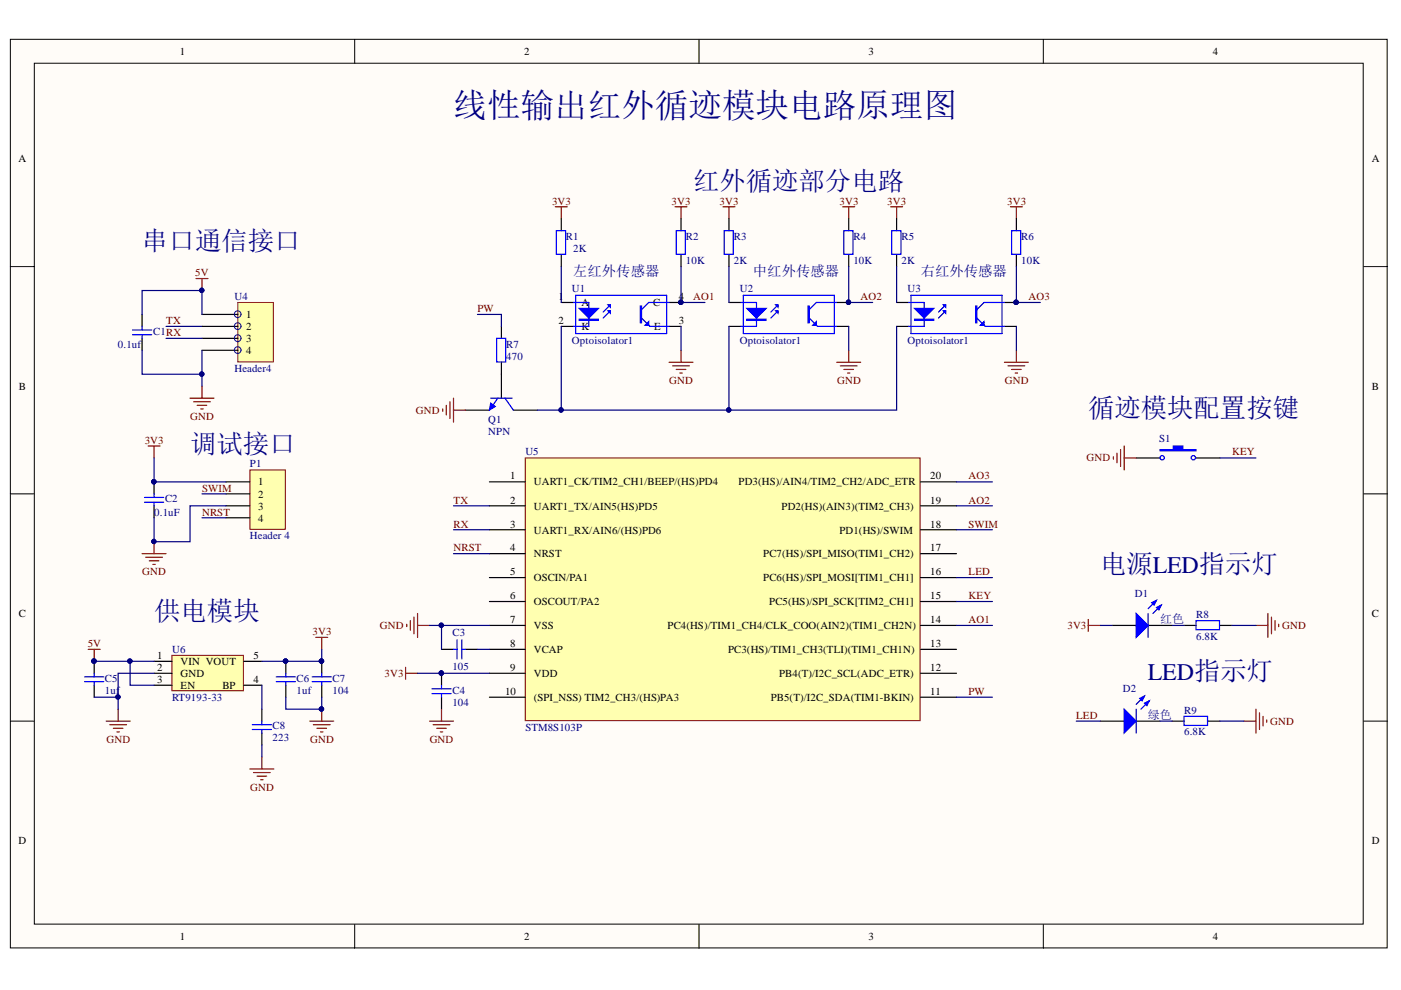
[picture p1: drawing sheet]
<svg xmlns="http://www.w3.org/2000/svg" width="297mm" height="210mm" viewBox="0 0 297 210" stroke-linecap="round" stroke-linejoin="round" font-family="sans-serif">
<defs><g id="words">
<text font-size="7.1" fill="#000080" x="96.2" y="24.7">线性输出红外循迹模块电路原理图</text>
<g font-size="5.6" fill="#000080">
<text x="147" y="40.2">红外循迹部分电路</text>
<text x="30.2" y="52.9">串口通信接口</text>
<text x="230.7" y="88.4">循迹模块配置按键</text>
<text x="40.3" y="96">调试接口</text>
<text x="233.2" y="121.4">电源LED指示灯</text>
<text x="32.7" y="131.5">供电模块</text>
</g>
<text font-size="5.1" fill="#000080" x="243.4" y="144.2">LED指示灯</text>
<g font-size="3" fill="#000080">
<text x="121.5" y="58.5">左红外传感器</text>
<text x="159.6" y="58.5">中红外传感器</text>
<text x="195.2" y="58.5">右红外传感器</text>
</g>
<g font-size="2.5" fill="#000080">
<text x="246" y="132.1">红色</text>
<text x="243.4" y="152.4">绿色</text>
</g>
<g font-size="2.3">
<text x="38.1" y="11.6">1</text>
<text x="111.1" y="11.6">2</text>
<text x="184.1" y="11.6">3</text>
<text x="257.2" y="11.6">4</text>
<text x="3.9" y="34.4">A</text>
<text x="290.9" y="34.4">A</text>
<text x="118.4" y="63.6">1</text>
<text x="123.3" y="64.9">A</text>
<text x="138.5" y="64.9">C</text>
<text x="143.9" y="63.6">4</text>
<text x="52.2" y="67.4">1</text>
<text x="52.2" y="70">2</text>
<text x="118.4" y="68.7">2</text>
<text x="123.3" y="70">K</text>
<text x="138.7" y="70">E</text>
<text x="143.9" y="68.7">3</text>
<text x="52.2" y="72.5">3</text>
<text x="52.2" y="75">4</text>
<text x="4" y="82.6">B</text>
<text x="290.9" y="82.6">B</text>
<text x="108.2" y="101.6">1</text>
<text x="197.2" y="101.6">20</text>
<text x="54.8" y="102.9">1</text>
<text x="54.8" y="105.5">2</text>
<text x="108.2" y="106.8">2</text>
<text x="113.2" y="102.9">UART1_CK/TIM2_CH1/BEEP/(HS)PD4</text>
<text x="156.6" y="102.9">PD3(HS)/AIN4/TIM2_CH2/ADC_ETR</text>
<text x="197.2" y="106.8">19</text>
<text x="54.8" y="108.1">3</text>
<text x="54.8" y="110.6">4</text>
<text x="108.2" y="111.9">3</text>
<text x="113.2" y="108.1">UART1_TX/AIN5(HS)PD5</text>
<text x="113.2" y="113.1">UART1_RX/AIN6/(HS)PD6</text>
<text x="165.7" y="108.1">PD2(HS)(AIN3)(TIM2_CH3)</text>
<text x="178" y="113.1">PD1(HS)/SWIM</text>
<text x="197.2" y="111.9">18</text>
<text x="108.2" y="116.9">4</text>
<text x="113.2" y="118.2">NRST</text>
<text x="161.8" y="118.2">PC7(HS)/SPI_MISO(TIM1_CH2)</text>
<text x="197.2" y="116.9">17</text>
<text x="108.2" y="122">5</text>
<text x="113.2" y="123.2">OSCIN/PA1</text>
<text x="161.8" y="123.2">PC6(HS)/SPI_MOSI[TIM1_CH1]</text>
<text x="197.2" y="122">16</text>
<text x="4" y="130.8">C</text>
<text x="108.2" y="127">6</text>
<text x="113.2" y="128.3">OSCOUT/PA2</text>
<text x="163.1" y="128.3">PC5(HS)/SPI_SCK[TIM2_CH1]</text>
<text x="197.2" y="127">15</text>
<text x="290.9" y="130.8">C</text>
<text x="108.2" y="132.1">7</text>
<text x="108.2" y="137.2">8</text>
<text x="113.2" y="133.4">VSS</text>
<text x="141.6" y="133.4">PC4(HS)/TIM1_CH4/CLK_COO(AIN2)(TIM1_CH2N)</text>
<text x="197.2" y="137.2">13</text>
<text x="197.2" y="132.1">14</text>
<text x="33.3" y="139.7">1</text>
<text x="33.3" y="142.2">2</text>
<text x="38.3" y="141">VIN VOUT</text>
<text x="38.3" y="143.5">GND</text>
<text x="53.7" y="139.7">5</text>
<text x="108.2" y="142.2">9</text>
<text x="113.2" y="138.4">VCAP</text>
<text x="113.2" y="143.5">VDD</text>
<text x="154.4" y="138.4">PC3(HS)/TIM1_CH3(TLI)(TIM1_CH1N)</text>
<text x="165.2" y="143.5">PB4(T)/I2C_SCL(ADC_ETR)</text>
<text x="197.2" y="142.2">12</text>
<text x="33.3" y="144.8">3</text>
<text x="38.3" y="146">EN</text>
<text x="47.2" y="146">BP</text>
<text x="53.7" y="144.8">4</text>
<text x="107.1" y="147.3">10</text>
<text x="113.2" y="148.6">(SPI_NSS) TIM2_CH3/(HS)PA3</text>
<text x="163.4" y="148.6">PB5(T)/I2C_SDA(TIM1-BKIN)</text>
<text x="197.2" y="147.3">11</text>
<text x="3.9" y="179">D</text>
<text x="290.9" y="179">D</text>
<text x="38.1" y="199.3">1</text>
<text x="111.1" y="199.3">2</text>
<text x="184.1" y="199.3">3</text>
<text x="257.2" y="199.3">4</text>
</g>
<g font-size="2.3" fill="#800000">
<text x="117" y="43.4">3V3</text>
<text x="142.4" y="43.4">3V3</text>
<text x="152.5" y="43.4">3V3</text>
<text x="178" y="43.4">3V3</text>
<text x="188.1" y="43.4">3V3</text>
<text x="213.6" y="43.4">3V3</text>
<text x="41.4" y="58.6">5V</text>
<text x="147" y="63.6">AO1</text>
<text x="182.5" y="63.6">AO2</text>
<text x="218" y="63.6">AO3</text>
<text x="35.2" y="68.7">TX</text>
<text x="101.2" y="66.2">PW</text>
<text x="141.9" y="81.4">GND</text>
<text x="177.5" y="81.4">GND</text>
<text x="213" y="81.4">GND</text>
<text x="40.3" y="89">GND</text>
<text x="88.1" y="87.7">GND</text>
<text x="30.7" y="94">3V3</text>
<text x="205.4" y="101.6">AO3</text>
<text x="230.4" y="97.8">GND</text>
<text x="261.2" y="96.6">KEY</text>
<text x="42.8" y="104.3">SWIM</text>
<text x="96.2" y="106.8">TX</text>
<text x="205.4" y="106.8">AO2</text>
<text x="42.8" y="109.3">NRST</text>
<text x="96.2" y="111.9">RX</text>
<text x="205.4" y="111.9">SWIM</text>
<text x="96.2" y="116.9">NRST</text>
<text x="30.2" y="122">GND</text>
<text x="205.4" y="122">LED</text>
<text x="205.4" y="127">KEY</text>
<text x="18.6" y="137.2">5V</text>
<text x="66.3" y="134.6">3V3</text>
<text x="80.5" y="133.4">GND</text>
<text x="205.4" y="132.1">AO1</text>
<text x="226.3" y="133.4">3V3</text>
<text x="271.9" y="133.4">GND</text>
<text x="81.6" y="143.5">3V3</text>
<text x="205.4" y="147.3">PW</text>
<text x="228.2" y="152.4">LED</text>
<text x="269.3" y="153.6">GND</text>
<text x="22.6" y="157.4">GND</text>
<text x="65.7" y="157.4">GND</text>
<text x="91.1" y="157.4">GND</text>
<text x="53.1" y="167.7">GND</text>
</g>
<g font-size="2.3" fill="#000080">
<text x="120" y="51">R1</text>
<text x="121.5" y="53.5">2K</text>
<text x="145.4" y="51">R2</text>
<text x="155.6" y="51">R3</text>
<text x="180.9" y="51">R4</text>
<text x="191.2" y="51">R5</text>
<text x="216.5" y="51">R6</text>
<text x="145.4" y="56.1">10K</text>
<text x="155.6" y="56.1">2K</text>
<text x="180.9" y="56.1">10K</text>
<text x="191.2" y="56.1">2K</text>
<text x="216.5" y="56.1">10K</text>
<text x="49.7" y="63.6">U4</text>
<text x="121.3" y="61.9">U1</text>
<text x="156.8" y="61.9">U2</text>
<text x="192.4" y="61.9">U3</text>
<text x="32.5" y="71">C1RX</text>
<text x="25" y="73.8">0.1uf</text>
<text x="107.3" y="76.3">470</text>
<text x="107.3" y="73.8">R7</text>
<text x="121.3" y="73">Optoisolator1</text>
<text x="156.8" y="73">Optoisolator1</text>
<text x="192.4" y="73">Optoisolator1</text>
<text x="49.7" y="78.8">Header4</text>
<text x="103.5" y="89.7">Q1</text>
<text x="103.5" y="92.3">NPN</text>
<text x="245.7" y="93.8">S1</text>
<text x="53" y="99.1">P1</text>
<text x="111.4" y="96.6">U5</text>
<text x="35" y="106.5">C2</text>
<text x="32.7" y="109.3">0.1uF</text>
<text x="53" y="114.4">Header 4</text>
<text x="240.6" y="126.5">D1</text>
<text x="253.6" y="131.1">R8</text>
<text x="95.9" y="134.9">C3</text>
<text x="253.6" y="135.7">6.8K</text>
<text x="36.5" y="138.4">U6</text>
<text x="95.9" y="142">105</text>
<text x="22.2" y="147.1">1uf</text>
<text x="22.2" y="144.5">C5</text>
<text x="36.5" y="148.6">RT9193-33</text>
<text x="62.9" y="147.1">1uf</text>
<text x="62.9" y="144.5">C6</text>
<text x="70.5" y="147.1">104</text>
<text x="70.5" y="144.5">C7</text>
<text x="95.9" y="149.6">104</text>
<text x="95.9" y="147.1">C4</text>
<text x="238.1" y="146.8">D2</text>
<text x="57.8" y="154.7">C8</text>
<text x="111.4" y="154.9">STM8S103P</text>
<text x="251.1" y="155.9">6.8K</text>
<text x="251.1" y="151.4">R9</text>
<text x="57.8" y="157.2">223</text>
</g>
</g></defs>
<g fill="#fffcf8" stroke="#000" stroke-width=".21">
<path d="M2.2 8.3h291.9v192.7h-291.9z"/>
<path d="M7.3 13.4h281.7v182.5h-281.7z"/>
</g>
<path d="M75.2 8.3v5.1M148.2 8.3v5.1M221.2 8.3v5.1M2.2 56.5h5.1M289.1 56.5h5.1M2.2 104.7h5.1M289.1 104.7h5.1M2.2 152.9h5.1M289.1 152.9h5.1M75.2 196v5.1M148.2 196v5.1M221.2 196v5.1" fill="none" stroke="#000" stroke-width=".21"/>
<path d="M119 64.1h2.5M119 69.2h2.5M141.9 64.1h2.5M141.9 69.2h2.5" fill="none" stroke="#000" stroke-width=".25"/>
<circle cx="144.3" cy="64.1" r=".46" fill="#000080" stroke="#000080" stroke-width=".21"/>
<path d="M121.5 64.1h3.3v5.1h-3.3M122 62.6h19.3v8.1h-19.3zM129.4 65.9l-1.5 1.5M129.4 64.6l-1.5 1.6M136 67.4l1.8 1.8h4.1M141.9 64.1h-4.4l-1.5 1.6" fill="none" stroke="#00f" stroke-width=".25"/>
<path d="M122.8 65.4h4.1l-2.1 2z" fill="#00f"/>
<path d="M122.8 65.4h4.1l-2.1 2zM122.8 67.7h4.1v.2h-4.1zM122.8 67.8h4.1" fill="none" stroke="#00f" stroke-width=".25"/>
<path d="M128.9 64.6h.5v.5z" fill="#00f"/>
<path d="M128.9 64.6h.5v.5z" fill="none" stroke="#00f" stroke-width=".25"/>
<path d="M128.9 65.9h.5v.5z" fill="#00f"/>
<path d="M128.9 65.9h.5v.5zM135.8 64.9h.2v3.5h-.2zM135.9 64.9v3.5" fill="none" stroke="#00f" stroke-width=".25"/>
<path d="M136.8 68.9l.7-.7v.7z" fill="#00f"/>
<path d="M136.8 68.9l.7-.7v.7zM157.1 64.1h3.3v5.1h-3.3M157.6 62.6h19.3v8.1h-19.3zM165 65.9l-1.6 1.5M165 64.6l-1.6 1.6M171.6 67.4l1.7 1.8h4.1M177.4 64.1h-4.3l-1.5 1.6" fill="none" stroke="#00f" stroke-width=".25"/>
<g fill="#000080" stroke="#000080" stroke-width=".21">
<circle cx="144.3" cy="64.1" r=".46"/>
<circle cx="179.9" cy="64.1" r=".46"/>
</g>
<path d="M154.6 64.1h2.5M154.6 69.2h2.5M177.4 64.1h2.5M177.4 69.2h2.5" fill="none" stroke="#000" stroke-width=".25"/>
<path d="M158.4 65.4h4l-2 2z" fill="#00f"/>
<path d="M158.4 65.4h4l-2 2zM158.4 67.7h4v.2h-4zM158.4 67.8h4" fill="none" stroke="#00f" stroke-width=".25"/>
<path d="M164.5 64.6h.5v.5z" fill="#00f"/>
<path d="M164.5 64.6h.5v.5z" fill="none" stroke="#00f" stroke-width=".25"/>
<path d="M164.5 65.9h.5v.5z" fill="#00f"/>
<path d="M164.5 65.9h.5v.5zM171.3 64.9h.3v3.5h-.3zM171.4 64.9v3.5" fill="none" stroke="#00f" stroke-width=".25"/>
<path d="M172.3 68.9l.8-.7v.7z" fill="#00f"/>
<path d="M172.3 68.9l.8-.7v.7zM192.6 64.1h3.3v5.1h-3.3M193.1 62.6h19.3v8.1h-19.3zM200.5 65.9l-1.5 1.5M200.5 64.6l-1.5 1.6M207.1 67.4l1.8 1.8h4.1M213 64.1h-4.4l-1.5 1.6" fill="none" stroke="#00f" stroke-width=".25"/>
<g fill="#000080" stroke="#000080" stroke-width=".21">
<circle cx="179.9" cy="64.1" r=".46"/>
<circle cx="215.4" cy="64.1" r=".47"/>
</g>
<path d="M190.1 64.1h2.5M190.1 69.2h2.5M213 64.1h2.5M213 69.2h2.5" fill="none" stroke="#000" stroke-width=".25"/>
<path d="M193.9 65.4h4.1l-2.1 2z" fill="#00f"/>
<path d="M193.9 65.4h4.1l-2.1 2zM193.9 67.7h4.1v.2h-4.1zM193.9 67.8h4.1" fill="none" stroke="#00f" stroke-width=".25"/>
<path d="M200 64.6h.5v.5z" fill="#00f"/>
<path d="M200 64.6h.5v.5z" fill="none" stroke="#00f" stroke-width=".25"/>
<path d="M200 65.9h.5v.5z" fill="#00f"/>
<path d="M200 65.9h.5v.5zM206.9 64.9h.2v3.5h-.2zM207 64.9v3.5" fill="none" stroke="#00f" stroke-width=".25"/>
<path d="M207.9 68.9l.7-.7v.7z" fill="#00f"/>
<path d="M118 48.9h1.9v5h-1.9zM143.4 48.9h1.9v5h-1.9zM153.5 48.9h2v5h-2zM178.9 48.9h2v5h-2zM189.1 48.9h1.9v5h-1.9zM214.5 48.9h1.9v5h-1.9zM207.9 68.9l.7-.7v.7z" fill="none" stroke="#00f" stroke-width=".25"/>
<circle cx="215.4" cy="64.1" r=".47" fill="#000080" stroke="#000080" stroke-width=".21"/>
<g fill="none" stroke="#800000" stroke-width=".25">
<path d="M117.7 43.8h2.6M119 43.8v2.6M143.1 43.8h2.6M144.4 43.8v2.6M153.3 43.8h2.5M154.6 43.8v2.6M178.7 43.8h2.5M179.9 43.8v2.6M188.8 43.8h2.6M190.1 43.8v2.6M214.2 43.8h2.6M215.5 43.8v2.6"/>
<path d="M141.9 76.8h5M142.6 77.6h3.6M143.4 78.3h2M144.1 79.1h.5M144.4 74.3v2.5M177.4 76.8h5.1M178.2 77.6h3.5M178.9 78.3h2.1M179.7 79.1h.5M179.9 74.3v2.5M213 76.8h5M213.7 77.6h3.6"/>
<path d="M214.5 78.3h2M215.2 79.1h.5M215.5 74.3v2.5"/>
</g>
<path d="M119 46.4v2.5M119 54v2.5M144.4 46.4v2.5M144.4 54v2.5M154.6 46.4v2.5M154.6 54v2.5M179.9 46.4v2.5M179.9 54v2.5M190.1 46.4v2.5M190.1 54v2.5M215.5 46.4v2.5M215.5 54v2.5" fill="none" stroke="#000" stroke-width=".25"/>
<path d="M50.4 64.1h7.6v12.6h-7.6z" fill="#ffffb0" stroke="#800000" stroke-width=".21"/>
<g fill="none" stroke="#000" stroke-width=".25">
<path d="M30.1 66.7v2.5M30.1 71.7v2.6M42.8 66.7h7.6M42.8 69.2h7.6M42.8 71.7h7.6M42.8 74.3h7.6M20 140.2v2.6M20 145.3v2.5M55.5 150.4v2.5M55.5 155.4v2.6M60.6 140.2v2.6M60.6 145.3v2.5"/>
<path d="M68.2 140.2v2.6M68.2 145.3v2.5"/>
</g>
<g fill="none" stroke="#11037f" stroke-width=".21">
<circle cx="50.4" cy="71.7" r=".72"/>
<circle cx="50.4" cy="66.6" r=".71"/>
<circle cx="50.4" cy="69.2" r=".71"/>
<circle cx="50.4" cy="74.2" r=".71"/>
</g>
<g fill="none" stroke="#800000" stroke-width=".25">
<path d="M41.6 59.1h2.5M42.8 59.1v2.5M40.3 84.4h5.1M41 85.2h3.6M41.8 85.9h2M42.6 86.7h.5M42.8 81.9v2.5M66.9 135.1h2.6M68.2 135.1v2.6M22.5 152.9h5.1M23.3 153.7h3.5M24 154.4h2.1"/>
<path d="M24.8 155.2h.5M25.1 150.4v2.5M65.7 152.9h5.1M66.4 153.7h3.6M67.2 154.4h2M68 155.2h.5M68.2 150.4v2.5M53 163h5.1M53.7 163.8h3.6M54.5 164.6h2M55.3 165.3h.5M55.5 160.5v2.5"/>
</g>
<g fill="#000080" stroke="#000080" stroke-width=".21">
<circle cx="42.8" cy="61.6" r=".46"/>
<circle cx="60.5" cy="140.2" r=".46"/>
<circle cx="68.2" cy="150.3" r=".47"/>
<circle cx="68.2" cy="140.2" r=".46"/>
<circle cx="19.9" cy="140.2" r=".46"/>
</g>
<g fill="none" stroke="#00f" stroke-width=".25">
<path d="M28.1 71h4.1M28.1 70h4.1M30.1 69.2v.8M30.1 71v.7M17.9 144.5h4.1M17.9 143.5h4.1M20 142.8v.7M20 144.5v.8M53.5 154.7h4.1M53.5 153.7h4.1M55.5 152.9v.8M55.5 154.7v.7"/>
<path d="M58.6 144.5h4M58.6 143.5h4M60.6 142.8v.7M60.6 144.5v.8M66.2 144.5h4M66.2 143.5h4M68.2 142.8v.7M68.2 144.5v.8"/>
</g>
<path d="M36.5 138.9h15.1v7.6h-15.1z" fill="#ffffb0" stroke="#800000" stroke-width=".21"/>
<path d="M235.8 132.6h5.1M243.4 132.6h5.1M32.7 140.2h3.8M32.7 142.8h3.8M32.7 145.3h3.8M51.7 140.2h3.8M51.7 145.3h3.8" fill="none" stroke="#000" stroke-width=".25"/>
<path d="M18.7 137.7h2.5M20 137.7v2.5" fill="none" stroke="#800000" stroke-width=".25"/>
<circle cx="19.9" cy="140.2" r=".46" fill="#000080" stroke="#000080" stroke-width=".21"/>
<path d="M240.9 130.1l2.5 2.5-2.5 2.5z" fill="#00f"/>
<path d="M240.9 130.1l2.5 2.5-2.5 2.5zM245.2 127.3l-1.8 1.8M246.2 128.3l-1.8 1.8" fill="none" stroke="#00f" stroke-width=".25"/>
<path d="M245.2 128.8l1-.5-.5 1z" fill="#00f"/>
<path d="M245.2 128.8l1-.5-.5 1z" fill="none" stroke="#00f" stroke-width=".25"/>
<path d="M244.2 127.8l1-.5-.5 1z" fill="#00f"/>
<path d="M243.4 130.1v5M244.2 127.8l1-.5-.5 1z" fill="none" stroke="#00f" stroke-width=".25"/>
<path d="M233.3 152.9h5M240.9 152.9h5.1" fill="none" stroke="#000" stroke-width=".25"/>
<path d="M238.3 150.4l2.6 2.5-2.6 2.5z" fill="#00f"/>
<path d="M238.3 150.4l2.6 2.5-2.6 2.5zM242.7 147.6l-1.8 1.7M243.7 148.6l-1.8 1.8" fill="none" stroke="#00f" stroke-width=".25"/>
<path d="M242.7 149.1l1-.5-.5 1z" fill="#00f"/>
<path d="M242.7 149.1l1-.5-.5 1z" fill="none" stroke="#00f" stroke-width=".25"/>
<path d="M241.6 148.1l1.1-.5-.5 1z" fill="#00f"/>
<path d="M253.6 131.6h5v1.9h-5zM240.9 150.4v5M241.6 148.1l1.1-.5-.5 1zM251 151.9h5v1.9h-5z" fill="none" stroke="#00f" stroke-width=".25"/>
<path d="M240.9 97.1h5.1M253.6 97.1h5.1M251 132.6h2.6M258.7 132.6h2.5M248.5 152.9h2.5M256.1 152.9h2.6" fill="none" stroke="#000" stroke-width=".25"/>
<path d="M230.7 132.6h2.6M230.7 131.3v2.6M266.3 132.6h2.5M268.8 130.1v5M269.6 130.8v3.6M270.3 131.6v2M271.1 132.4v.5M263.7 152.9h2.6M266.3 150.4v5M267 151.1v3.6M267.8 151.9v2M268.6 152.6v.5" fill="none" stroke="#800000" stroke-width=".25"/>
<path d="M246 95.3h2.8v-.7h2v.7h2.8v.3h-7.6z" fill-rule="evenodd" fill="#00f"/>
<g fill="none" stroke="#00f" stroke-width=".25">
<path d="M104 84.4h4.6M105.5 84.4l-1.7 2.6M107.1 84.4l1.7 2.6M246 95.3h2.8v-.7h2v.7h2.8v.3h-7.6z"/>
<circle cx="246.4" cy="97.1" r=".46"/>
<circle cx="253" cy="97.1" r=".46"/>
</g>
<path d="M236.1 96.8v.6M236.8 96.1v2M237.6 95.3v3.6M238.3 94.6v5M238.3 97.1h2.6" fill="none" stroke="#800000" stroke-width=".25"/>
<path d="M106.3 79.3v5.1M98.7 87h5.1M108.8 87h5.1" fill="none" stroke="#000" stroke-width=".25"/>
<path d="M104 85.4l1 .8-1.2 .8z" fill="#00f"/>
<path d="M104 85.4l1 .8-1.2 .8z" fill="none" stroke="#00f" stroke-width=".21"/>
<path d="M106.3 69.2v2.5M106.3 76.8v2.5" fill="none" stroke="#000" stroke-width=".25"/>
<path d="M105.3 71.7h1.9v5h-1.9z" fill="none" stroke="#00f" stroke-width=".25"/>
<path d="M93.9 86.7v.5M94.6 85.9v2.1M95.4 85.2v3.5M96.1 84.4v5.1M96.1 87h2.6" fill="none" stroke="#800000" stroke-width=".25"/>
<path d="M111.4 97.1h83.7v55.7h-83.7z" fill="#ffffb0" stroke="#800000" stroke-width=".21"/>
<g fill="none" stroke="#000" stroke-width=".25">
<path d="M103.8 102.2h7.6M103.8 107.2h7.6M103.8 112.3h7.6M103.8 117.4h7.6M195.2 102.2h7.6M195.2 107.2h7.6M195.2 112.3h7.6M195.2 117.4h7.6M103.8 122.5h7.6M103.8 127.5h7.6M103.8 132.6h7.6M103.8 137.7h7.6"/>
<path d="M195.2 122.5h7.6M195.2 127.5h7.6M195.2 132.6h7.6M195.2 137.7h7.6M103.8 142.8h7.6M103.8 147.8h7.6M195.2 142.8h7.6M195.2 147.8h7.6"/>
</g>
<path d="M53 99.6h7.5v12.6h-7.5z" fill="#ffffb0" stroke="#800000" stroke-width=".21"/>
<path d="M32.7 102.2v2.5M32.7 107.2v2.6M47.9 102.2h5.1M47.9 104.7h5.1M47.9 107.2h5.1M47.9 109.8h5.1M93.6 137.7h2.5M98.7 137.7h2.5M93.6 142.8v2.5M93.6 147.8v2.6" fill="none" stroke="#000" stroke-width=".25"/>
<g fill="#000080" stroke="#000080" stroke-width=".21">
<circle cx="32.6" cy="102.1" r=".46"/>
<circle cx="32.6" cy="114.8" r=".46"/>
<circle cx="93.6" cy="142.7" r=".46"/>
<circle cx="144.3" cy="64.1" r=".46"/>
<circle cx="179.9" cy="64.1" r=".46"/>
<circle cx="215.4" cy="64.1" r=".47"/>
<circle cx="42.8" cy="61.6" r=".46"/>
<circle cx="42.8" cy="79.3" r=".46"/>
<circle cx="27.5" cy="140.2" r=".46"/>
<circle cx="68.2" cy="140.2" r=".46"/>
<circle cx="60.5" cy="140.2" r=".46"/>
<circle cx="68.2" cy="150.3" r=".47"/>
<circle cx="25" cy="147.8" r=".46"/>
<circle cx="154.5" cy="86.9" r=".46"/>
<circle cx="118.9" cy="86.9" r=".46"/>
<circle cx="93.6" cy="132.6" r=".46"/>
<circle cx="19.9" cy="140.2" r=".46"/>
</g>
<path d="M30.6 105.5h4.1M30.6 106.5h4.1M32.7 104.7v.8M32.7 106.5v.7M96.1 137.7h.8M96.9 135.7v4M97.9 135.7v4M97.9 137.7h.8M91.6 146h4M91.6 147.1h4M93.6 145.3v.7M93.6 147.1v.7" fill="none" stroke="#00f" stroke-width=".25"/>
<g fill="none" stroke="#800000" stroke-width=".25">
<path d="M31.4 94.6h2.5M32.7 94.6v2.5M30.1 117.4h5.1M30.9 118.2h3.5M31.7 118.9h2M32.4 119.7h.5M32.7 114.9v2.5M86.2 132.4v.5M87 131.6v2M87.8 130.8v3.6M88.5 130.1v5M88.5 132.6h2.6"/>
<path d="M86 141.5v2.5M86 142.8h2.5M91.1 152.9h5M91.8 153.7h3.6M92.6 154.4h2M93.4 155.2h.5M93.6 150.4v2.5"/>
</g>
<g fill="none" stroke="#000080" stroke-width=".25">
<path d="M119 56.5v7.6M144.4 56.5v7.6h5.1M154.6 56.5v7.6M179.9 56.5v7.6h5.1M190.1 56.5v7.6M215.5 56.5v7.6h5.1M30.1 66.7v-5.1h12.7v5.1M30.1 74.3v5h12.7M35.2 69.2h7.6M35.2 71.7h7.6M42.8 74.3v7.6M101.2 66.7h5.1v2.5"/>
<path d="M119 69.2v17.8h35.6v-17.8M144.4 69.2v5.1M179.9 69.2v5.1M190.1 69.2v17.8h-35.5M215.5 69.2v5.1M32.7 97.1v5.1h15.2M113.9 87h5.1M258.7 97.1h7.6M42.8 104.7h5.1M42.8 109.8h5.1M47.9 107.2h-7.6v7.7h-7.6v-5.1M96.1 112.3h7.7"/>
<path d="M96.1 117.4h7.7M96.1 107.2h7.7M202.8 112.3h7.6M202.8 107.2h7.6M202.8 102.2h7.6M68.2 137.7v2.5h-12.7M91.1 132.6h12.7M93.6 132.6v5.1M101.2 137.7h2.6M202.8 132.6h7.6M202.8 122.5h7.6M202.8 127.5h7.6"/>
<path d="M233.3 132.6h2.5M248.5 132.6h2.5M261.2 132.6h5.1M20 140.2h12.7M20 147.8h5.1M27.6 140.2v5.1h5.1M32.7 142.8h-7.6v7.6M55.5 145.3v5.1M55.5 158v2.5M60.6 147.8v2.6h7.6v-2.6M88.5 142.8h15.3M202.8 147.8h7.6"/>
<path d="M228.2 152.9h5.1M246 152.9h2.5M258.7 152.9h5"/>
</g>
<use href="#words"/>
</svg>
